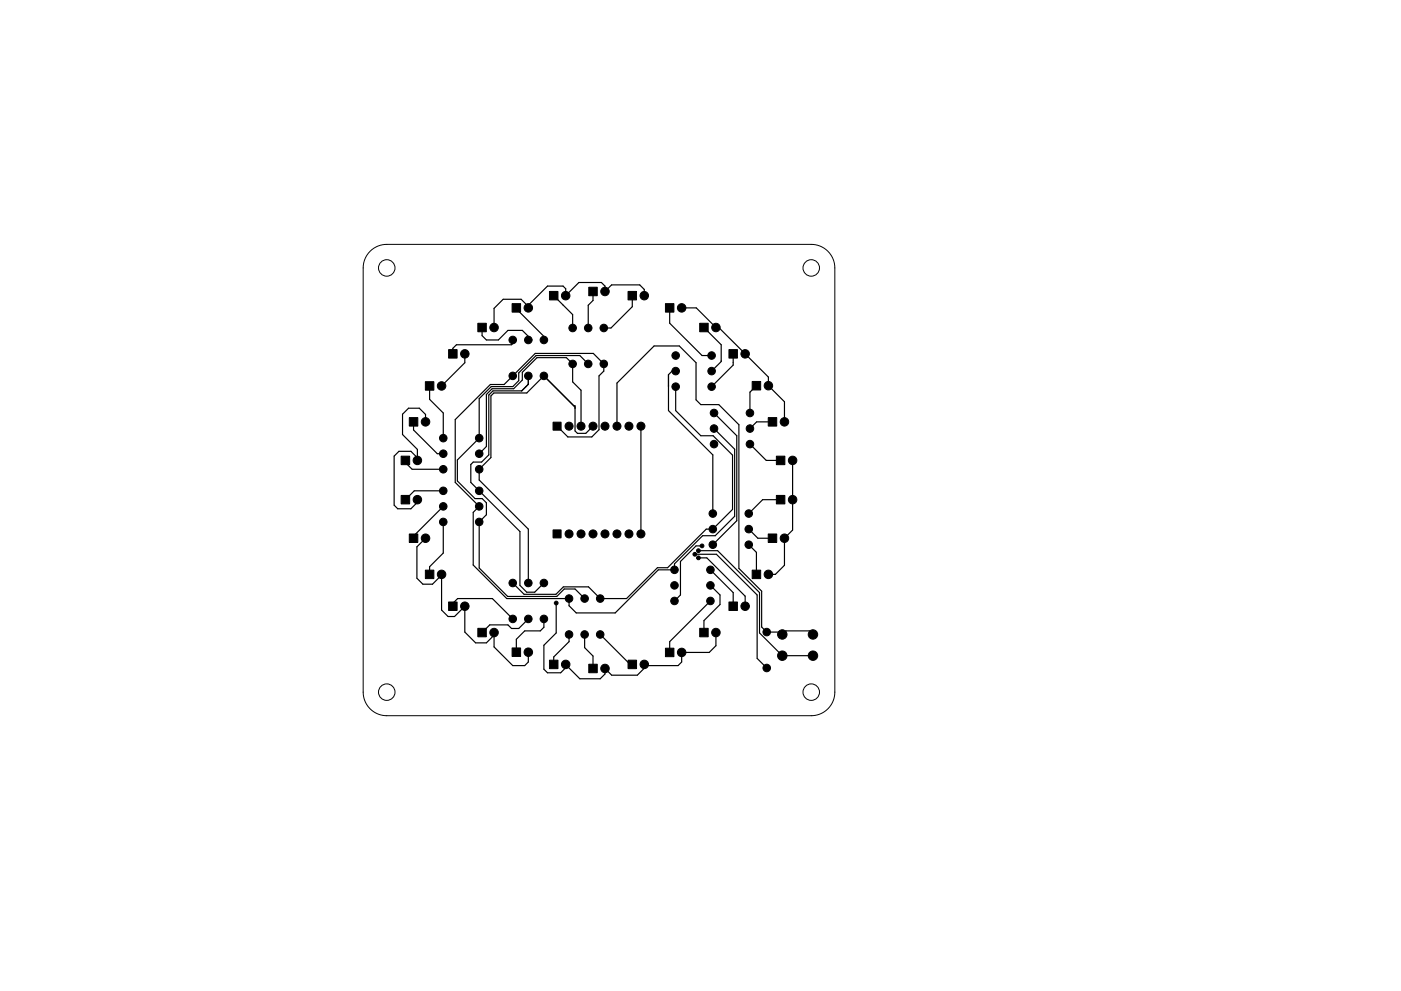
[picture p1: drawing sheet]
<svg xmlns="http://www.w3.org/2000/svg" width="297mm" height="210mm" viewBox="0 0 297 210" stroke-linecap="round" stroke-linejoin="round" font-family="sans-serif">
<g fill="none" stroke="#000" stroke-width=".21">
<path d="M78.5 53.3a5 5 0 0 1 3.5-1.5h90a5 5 0 0 1 5 5v90a5 5 0 0 1-5 5h-90a5 5 0 0 1-5-5v-90a5 5 0 0 1 1.5-3.5z"/>
<circle cx="82" cy="56.8" r="1.75"/>
<circle cx="172" cy="56.8" r="1.75"/>
<circle cx="82" cy="146.8" r="1.75"/>
<circle cx="172" cy="146.8" r="1.75"/>
</g>
<g fill="#000" stroke="#000" stroke-width=".21">
<path d="M95.1 74.2h1.8v1.8h-1.8zM101.3 68.6h1.8v1.8h-1.8zM108.6 64.4h1.8v1.8h-1.8zM116.5 61.8h1.8v1.8h-1.8zM124.8 60.9h1.8v1.8h-1.8zM133.2 61.8h1.8v1.8h-1.8zM141.1 64.4h1.8v1.8h-1.8zM148.4 68.6h1.8v1.8h-1.8zM154.5 74.2h1.8v1.8h-1.8zM85.1 96.8h1.8v1.8h-1.8zM86.8 88.6h1.8v1.8h-1.8zM90.2 81h1.8v1.8h-1.8z"/>
<path d="M117.3 89.6h1.7v1.7h-1.7zM159.5 80.9h1.8v1.8h-1.8zM162.9 88.6h1.8v1.8h-1.8zM164.6 96.8h1.8v1.8h-1.8zM85.1 105.1h1.8v1.8h-1.8zM86.8 113.3h1.8v1.8h-1.8zM117.3 112.4h1.7v1.7h-1.7zM162.9 113.3h1.8v1.8h-1.8zM164.6 105.1h1.8v1.8h-1.8zM90.2 121h1.8v1.8h-1.8zM95.1 127.7h1.8v1.8h-1.8zM101.3 133.3h1.8v1.8h-1.8z"/>
<path d="M108.6 137.5h1.8v1.8h-1.8zM141.1 137.5h1.8v1.8h-1.8zM148.4 133.3h1.8v1.8h-1.8zM154.5 127.7h1.8v1.8h-1.8zM159.5 121h1.8v1.8h-1.8zM116.5 140.1h1.8v1.8h-1.8zM124.8 140.9h1.8v1.8h-1.8zM133.2 140.1h1.8v1.8h-1.8z"/>
<circle cx="98.6" cy="75.1" r=".9"/>
<circle cx="104.7" cy="69.5" r=".9"/>
<circle cx="108.7" cy="72.1" r=".8"/>
<circle cx="108.7" cy="79.8" r=".8"/>
<circle cx="112" cy="72.1" r=".8"/>
<circle cx="112" cy="79.8" r=".8"/>
<circle cx="112" cy="65.3" r=".9"/>
<circle cx="115.3" cy="72.1" r=".8"/>
<circle cx="115.3" cy="79.8" r=".8"/>
<circle cx="119.9" cy="62.7" r=".9"/>
<circle cx="121.4" cy="77.2" r=".8"/>
<circle cx="121.4" cy="69.6" r=".8"/>
<circle cx="124.7" cy="69.6" r=".8"/>
<circle cx="124.7" cy="77.2" r=".8"/>
<circle cx="128" cy="69.6" r=".8"/>
<circle cx="128" cy="77.2" r=".8"/>
<circle cx="128.3" cy="61.8" r=".9"/>
<circle cx="136.6" cy="62.7" r=".9"/>
<circle cx="143.3" cy="78.7" r=".8"/>
<circle cx="143.3" cy="75.4" r=".8"/>
<circle cx="144.5" cy="65.3" r=".9"/>
<circle cx="150.9" cy="78.7" r=".8"/>
<circle cx="150.9" cy="75.4" r=".8"/>
<circle cx="151.8" cy="69.5" r=".9"/>
<circle cx="158" cy="75.1" r=".9"/>
<circle cx="88.5" cy="97.7" r=".9"/>
<circle cx="90.2" cy="89.5" r=".9"/>
<circle cx="93.6" cy="81.9" r=".9"/>
<circle cx="94" cy="99.6" r=".8"/>
<circle cx="94" cy="93" r=".8"/>
<circle cx="94" cy="96.3" r=".8"/>
<circle cx="101.6" cy="96.3" r=".8"/>
<circle cx="101.6" cy="99.6" r=".8"/>
<circle cx="101.6" cy="93" r=".8"/>
<circle cx="120.6" cy="90.4" r=".85"/>
<circle cx="123.2" cy="90.4" r=".85"/>
<circle cx="125.7" cy="90.4" r=".85"/>
<circle cx="128.3" cy="90.4" r=".85"/>
<circle cx="130.8" cy="90.4" r=".85"/>
<circle cx="133.3" cy="90.4" r=".85"/>
<circle cx="135.9" cy="90.4" r=".85"/>
<circle cx="143.3" cy="82" r=".8"/>
<circle cx="150.9" cy="82" r=".8"/>
<circle cx="151.4" cy="87.6" r=".8"/>
<circle cx="151.4" cy="90.9" r=".8"/>
<circle cx="151.4" cy="94.2" r=".8"/>
<circle cx="159" cy="94.2" r=".8"/>
<circle cx="159" cy="90.9" r=".8"/>
<circle cx="159" cy="87.6" r=".8"/>
<circle cx="162.9" cy="81.8" r=".9"/>
<circle cx="166.3" cy="89.5" r=".9"/>
<circle cx="168" cy="97.7" r=".9"/>
<circle cx="88.5" cy="106" r=".9"/>
<circle cx="90.2" cy="114.2" r=".9"/>
<circle cx="94" cy="107.4" r=".8"/>
<circle cx="94" cy="110.7" r=".8"/>
<circle cx="94" cy="104.1" r=".8"/>
<circle cx="101.6" cy="104.1" r=".8"/>
<circle cx="101.6" cy="107.4" r=".8"/>
<circle cx="101.6" cy="110.7" r=".8"/>
<circle cx="120.6" cy="113.3" r=".85"/>
<circle cx="123.2" cy="113.3" r=".85"/>
<circle cx="125.7" cy="113.3" r=".85"/>
<circle cx="128.3" cy="113.3" r=".85"/>
<circle cx="130.8" cy="113.3" r=".85"/>
<circle cx="133.3" cy="113.3" r=".85"/>
<circle cx="135.9" cy="113.3" r=".85"/>
<circle cx="147.3" cy="117.6" r=".4"/>
<circle cx="148.1" cy="118.4" r=".4"/>
<circle cx="148.1" cy="116.8" r=".4"/>
<circle cx="148.8" cy="115.8" r=".4"/>
<circle cx="151.1" cy="112.3" r=".8"/>
<circle cx="151.1" cy="115.6" r=".8"/>
<circle cx="151.1" cy="109" r=".8"/>
<circle cx="158.7" cy="109" r=".8"/>
<circle cx="158.7" cy="115.6" r=".8"/>
<circle cx="158.7" cy="112.3" r=".8"/>
<circle cx="166.3" cy="114.2" r=".9"/>
<circle cx="168" cy="106" r=".9"/>
<circle cx="93.6" cy="121.9" r=".9"/>
<circle cx="98.6" cy="128.6" r=".9"/>
<circle cx="104.7" cy="134.2" r=".9"/>
<circle cx="108.7" cy="123.7" r=".8"/>
<circle cx="108.7" cy="131.3" r=".8"/>
<circle cx="112" cy="131.3" r=".8"/>
<circle cx="112" cy="123.7" r=".8"/>
<circle cx="112" cy="138.4" r=".9"/>
<circle cx="115.3" cy="123.7" r=".8"/>
<circle cx="115.3" cy="131.3" r=".8"/>
<circle cx="117.9" cy="127.9" r=".4"/>
<circle cx="120.6" cy="134.6" r=".8"/>
<circle cx="120.6" cy="127" r=".8"/>
<circle cx="124" cy="134.6" r=".8"/>
<circle cx="124" cy="127" r=".8"/>
<circle cx="127.3" cy="127" r=".8"/>
<circle cx="127.3" cy="134.6" r=".8"/>
<circle cx="143" cy="124.2" r=".8"/>
<circle cx="143" cy="120.9" r=".8"/>
<circle cx="143" cy="127.5" r=".8"/>
<circle cx="144.5" cy="138.4" r=".9"/>
<circle cx="150.6" cy="127.5" r=".8"/>
<circle cx="150.6" cy="120.9" r=".8"/>
<circle cx="150.6" cy="124.2" r=".8"/>
<circle cx="151.8" cy="134.2" r=".9"/>
<circle cx="158" cy="128.6" r=".9"/>
<circle cx="162.6" cy="134.1" r=".8"/>
<circle cx="162.9" cy="121.9" r=".9"/>
<circle cx="165.9" cy="134.6" r="1"/>
<circle cx="165.9" cy="139.1" r="1"/>
<circle cx="172.4" cy="134.6" r="1"/>
<circle cx="172.4" cy="139.1" r="1"/>
<circle cx="119.9" cy="141" r=".9"/>
<circle cx="128.3" cy="141.8" r=".9"/>
<circle cx="136.6" cy="141" r=".9"/>
<circle cx="162.6" cy="141.7" r=".8"/>
</g>
<g fill="none" stroke="#000" stroke-width=".25">
<path d="M98.6 75.1v1.9l-5 4.9M102.2 69.5v1.7l.9 .9h2.6l2-2h3l2.1 2M108.7 79.7v.1M109.5 65.3v.2l6.6 6.6M109.5 72.1l-1 1h-11.7l-.8 .8v1.2M112 79.8v1.7l-1.4 1.4h-6.1l-.9 .9v12.7l-1.5 1.5h-1.8l-.5 .5v3.9l10.4 10.4v11.4l1.5 1.4h1.7l1.9-1.9M112 65l-1.5-1.5h-3.8l-2 1.9v4.1M117.4 62.7l4 4v2.9M124.7 77.2l-1.8-1.8h-9.2l-3.7 3.7v1.7l-1.3 1.2h-4.6l-2.5 2.6v8.4l-4.6 4.6v4.4l3.7 3.8h1.5l.9 .9v2.5l-1.5 1.5v9.8l6 6h10.5l1.5-1.5h2.3l2.1 2M125.7 61.8v1.9l-1 1.1v4.8M134.1 62.7v2.4l-4.6 4.5h-1.5M136.6 62.7v-1.3l-1-1h-5.9l-1.4 1.4v-1.1l-.8-.8h-4.8l-2.8 2.8v-1.4l-.5-.6h-3.3l-4.1 4.1v.5"/>
<path d="M142 65.3v3.3l6.8 6.8h2.1M143.3 78.7h-.8l-.8 .8v7.6l9.4 9.4v12.5M144.5 65.3h3.1l4.2 4.2h.6l10.5 10.5v1.8l3.4 3.4v4.3M149.3 69.5l3.6 3.6v3.6l-2 2M155.4 75.1v2.4l-4.5 4.5M86 97.7v.4l1.4 1.5h6.6M87.7 89.5v1.7l5 5.1h1.3M88.5 97.1l-1.4-1.3h-2.5l-1 1v10.4l.7 .7h2.8l1.4-1.3v-.6M90.2 89.5v-1.6l-1.3-1.3h-2.3l-1.3 1.3v4.3l3.2 3.1v2.4M91.1 81.9v2.8l2.9 2.9v5.4M118.1 90.4l2.3 2.3h5.1l1.5-1.5v-11.4l1-1.1v-1.5l-2.2-2.2h-12.3l-6.6 6.6h-2.9l-7.5 7.4v13.4l5.1 5-1.3 1.3v11.2l7.1 7.1h13.2v1.5l1.6 1.5h8.2l9.2-9.1h3.4v-1.3l6-5.9h2.6l4.2-4.2v-14.2l-4.4-4.4M121.7 86.1h.2v5.3l.5 .5h1.8l1.5-1.5"/>
<path d="M121.9 86.4l-6.6-6.6-3.6 3.6h-7l-.6 .6v13.1l-2.5 2.5v2.2l10.4 10.5v11.4M123.2 90.4v-7.6l-1.8-1.8v-3.8l-1.3-1.3h-6.2l-3.2 3.1v1.6l-1.8 1.9h-4.6l-1.2 1.2v11l-1.5 1.6M130.8 90.4v-9.1l7.9-7.9h5.3l3.6 3.6v7.8l1 1h3.8l4.3 4.3v30.5l4.8 4.8v7.6l1.1 1.1h2.8l.5 .5 .7-.7h5l.8 .7M135.9 90.4v22.9M143.3 82v5.1l5.3 5.4h2.6l4.1 4.1v11.5l-4.2 4.2h-1.4l-8.2 8.1h-2.1l-6.6 6.6h-5.5l-2.5-2.5h-5.4l-1.5 1.6h-6.8l-2.4-2.4M151.4 87.6l4.8 4.9v18l-5.1 5.1M159 94.2l3.5 3.5h3M160.4 81.8l-1.4 1.4v4.4M163.8 89.5h-3.4l-1.4 1.4M168 97.7v14.8l-1.7 1.7v5.7l-1.9 2h-1.5M90.2 114.2l-1.8 1.8v6.7l1.3 1.2h2l1.9-1.9M94 110.7v6.6l-2.9 2.9v1.7"/>
<path d="M94 107.4l-6.3 6.3v.5M94 104.1h-6.2l-1.8 1.9M147.3 117.6h4.6l8.6 8.6v13.5l2.1 2M148.1 118.4h1.8l8.1 8.1v2.1M148.1 116.8h4l8.9 8.9v8.6l4.9 4.8h6.5M148.8 115.8h-1.2l-3.3 3.3v7.1l-1.3 1.3M158.7 115.6l1.7 1.6v4.7M158.7 112.3l2 1.9h3.1M165.5 106h-3.8l-3 3M93.6 121.9v7.5l1.4 1.4h1.4l2.2-2.2v5.5l2.2 2.3h2.3l1.6-1.6M96 128.6v-.6l1-1h7.4l4.3 4.3M104.7 134.2v3.1l4 3.9h2.6l.7-.7v-2.1"/>
<path d="M112 131.3l-2 2h-1.5l-.8-.7h-3.9l-1.6 1.6M115.3 131.3v1.8l-.7 .8h-3.3l-1.8 1.7v2.8M117.9 127.9v6.4l-2.6 2.6v5.1l.8 .7h2.8l1-1v-.7l3 3h4.4l1-1v-1.2l1.4 1.5h5.4l1.5-1.5v-.8l.3 .2h6.9l.7-.7v-2.1h5.9l1.4-1.4v-2.8M120.6 134.6v1.5l-3.2 3.3v1.6M124 134.6v2.8l1.7 1.8v2.6M127.3 134.6l6.3 6.4h.5M150.6 127.5l-8.6 8.6v2.3M150.6 124.2l2.1 2v2.1l-3.4 3.4v2.5M150.6 120.9l4.8 4.8v2.9"/>
</g>
</svg>
